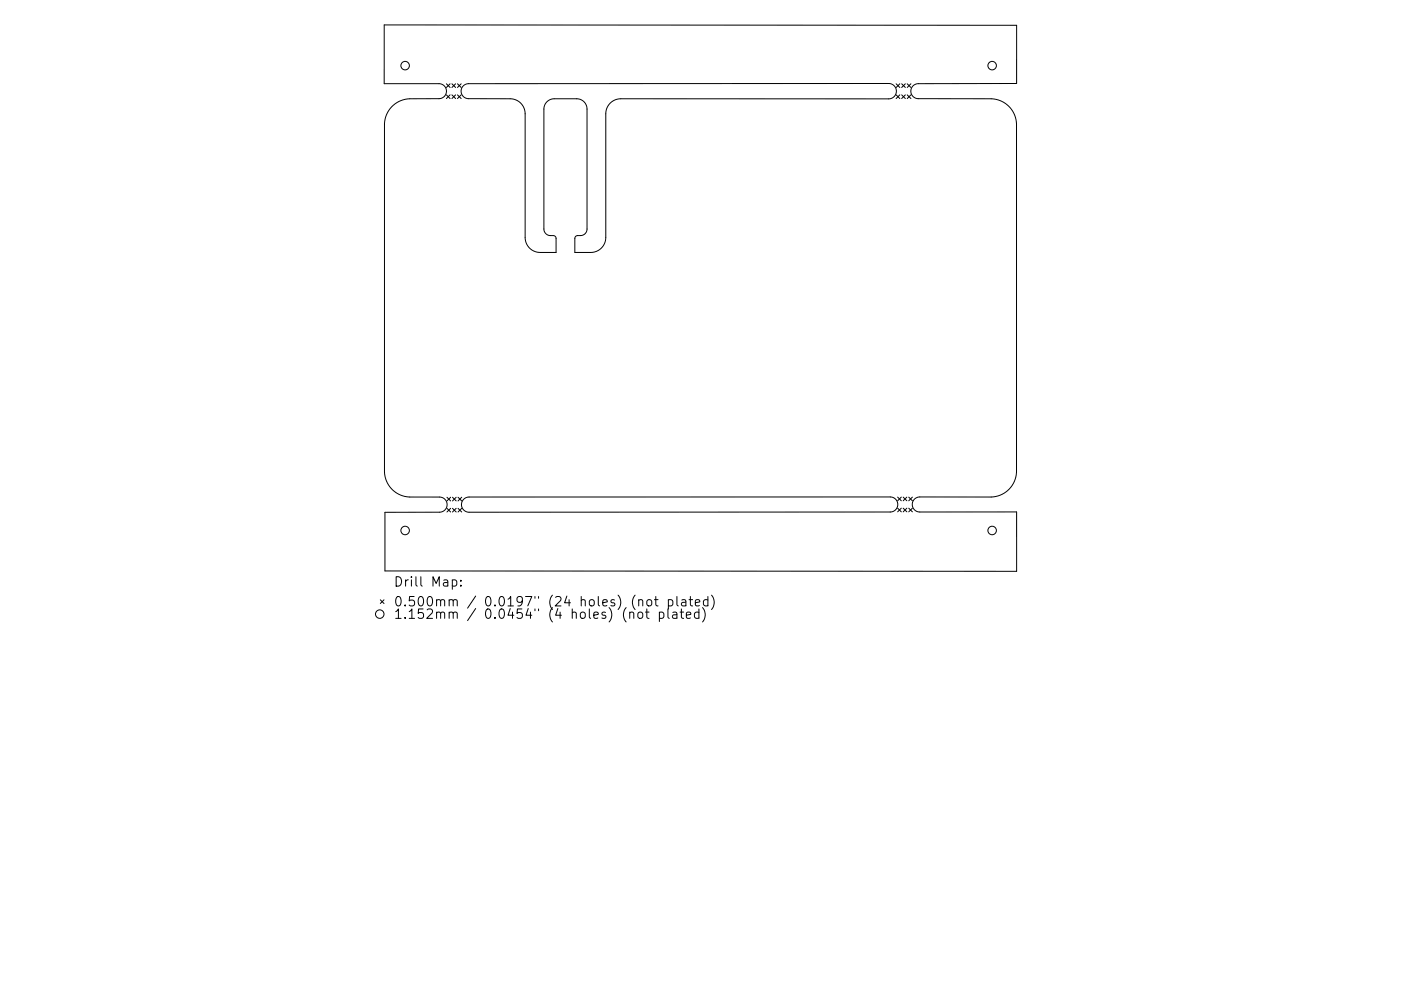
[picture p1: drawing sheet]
<svg xmlns="http://www.w3.org/2000/svg" width="297mm" height="210mm" viewBox="0 0 297 210" stroke-linecap="round" stroke-linejoin="round" font-family="sans-serif">
<defs><g id="words">
<g font-size="2.8">
<text x="83.4" y="124.5">Drill Map:</text>
<text x="83.4" y="128.7">0.500mm / 0.0197&quot; (24 holes) (not plated)</text>
<text x="83.4" y="131.3">1.152mm / 0.0454&quot; (4 holes) (not plated)</text>
</g>
</g></defs>
<g fill="none" stroke="#000" stroke-width=".21">
<path d="M81.5 5.3l134 .1v12.3l-20.8 .1a1.59 1.59 0 0 0-1.6 1.5 1.59 1.59 0 0 0 1.6 1.6l15.5 .1a5.5 5.5 0 0 1 5.3 5.3v73.8a5.5 5.5 0 0 1-5.3 5.4l-15.2-.1a1.6 1.6 0 0 0-1.6 1.6 1.6 1.6 0 0 0 1.6 1.6h20.5v12.6l-133.9-.1v-12.4h11.6a1.61 1.61 0 0 0 1.6-1.6 1.61 1.61 0 0 0-1.6-1.6h-6.3a5.5 5.5 0 0 1-5.4-5.4v-73.8a5.5 5.5 0 0 1 5.4-5.3l6.2-.1a1.59 1.59 0 0 0 1.6-1.6 1.59 1.59 0 0 0-1.6-1.5h-11.6zM94.6 17.8l.8 .8M95.4 17.8l-.8 .8M95.8 17.8l.8 .8M96.6 17.8l-.8 .8M97 17.8l.8 .8M97.8 17.8l-.8 .8M98.2 18.2l.5-.3 .7-.1 89-.1a1.63 1.63 0 0 1 1.7 1.6 1.63 1.63 0 0 1-1.7 1.7h-56.8a3.2 3.2 0 0 0-3.2 3.1v26.3a3.2 3.2 0 0 1-3.1 3.2h-3.4v-3.2l.4-.4h.8a1.39 1.39 0 0 0 1.4-1.4v-25.5a2.19 2.19 0 0 0-2.2-2.1h-4.8a2.19 2.19 0 0 0-2.2 2.1v25.5a1.39 1.39 0 0 0 1.4 1.4h.8l.4 .4v3.2h-3.4a3.2 3.2 0 0 1-3.2-3.2v-26.3a3.2 3.2 0 0 0-3.1-3.1l-8.8-.1a1.59 1.59 0 0 1-1.5-.9 1.59 1.59 0 0 1 .3-1.8zM190 17.8l.8 .8M190.8 17.8l-.8 .8M191.2 17.8l.8 .8M192 17.8l-.8 .8"/>
<path d="M192.3 17.8l.8 .8M193.1 17.8l-.8 .8M94.6 20.1l.8 .8M95.4 20.1l-.8 .8M95.8 20.1l.8 .8M96.6 20.1l-.8 .8M97 20.1l.8 .8M97.8 20.1l-.8 .8M190 20.1l.8 .8M190.8 20.1l-.8 .8M191.2 20.1l.8 .8M192 20.1l-.8 .8"/>
<path d="M192.3 20.1l.8 .8M193.1 20.1l-.8 .8M94.8 105.5l.7 .8M94.8 107.8l.7 .8M95.5 105.5l-.7 .8M95.5 107.8l-.7 .8M95.9 105.5l.8 .8M95.9 107.8l.8 .8M96.7 105.5l-.8 .8M96.7 107.8l-.8 .8M97.1 107.8l.8 .8M97.1 105.5l.8 .8"/>
<path d="M97.9 105.5l-.8 .8M97.9 107.8l-.8 .8M98.3 105.9l.5-.3 .7-.1 89.3-.1a1.6 1.6 0 0 1 1.5 1.6 1.6 1.6 0 0 1-1.6 1.6l-89.2 .1a1.61 1.61 0 0 1-1.5-1 1.61 1.61 0 0 1 .3-1.8zM190.3 105.5l.8 .8M190.3 107.8l.8 .8M191.1 105.5l-.8 .8M191.1 107.8l-.8 .8M191.5 105.5l.8 .8M191.5 107.8l.8 .8M192.3 105.5l-.8 .8M192.3 107.8l-.8 .8M192.7 107.8l.7 .8"/>
<path d="M192.7 105.5l.7 .8M193.4 105.5l-.7 .8M193.4 107.8l-.7 .8M80.6 127.3l.8 .7M81.4 127.3l-.8 .7M95.9 123.1l.6-.1 .4 .4v.6l-.2 .3h-.8M97.7 124.2v.2M97.7 123.1v.2M133.5 130.1l.3-.2 .5 .1 .1 1.2M135.3 130.1a.54 .54 0 0 1 .6-.2 .54 .54 0 0 1 .4 .3l-.1 .8a.54 .54 0 0 1-.6 .2 .54 .54 0 0 1-.4-.4zM135.4 127.4l.3-.2 .5 .1 .1 1.3M136.9 129.9h.7"/>
<path d="M137.1 129.2v1.7l.1 .2 .4 .1M137.2 127.4l.3-.2a.54 .54 0 0 1 .7 .4l-.1 .8a.54 .54 0 0 1-.5 .2 .54 .54 0 0 1-.5-.4zM138.8 127.2h.7M139 126.6v1.7l.1 .2 .4 .1M139.8 130l.6-.1 .4 .3v.6l-.2 .3h-.8M139.8 129.9v2M141.6 129.2v1.7l.3 .3M141.7 127.3l.6-.1 .4 .4v.6l-.2 .3h-.8M141.7 127.2v2M142.7 130h.7l.1 1.2M143.5 126.6v1.7l.3 .3M143.5 130.3l-.6 .1a.39 .39 0 0 0-.3 .4 .39 .39 0 0 0 .3 .4l.6-.1"/>
<path d="M144.2 129.9h.7M144.5 129.2v1.7l.1 .2 .3 .1M144.6 127.3h.7l.1 1.3M145.4 127.7l-.6 .1a.39 .39 0 0 0-.3 .4 .39 .39 0 0 0 .3 .4l.6-.1M145.5 130.5l1-.2-.1-.3-.6-.1-.3 .2 .1 1h.8M146.1 127.2h.8M146.4 126.6v1.7l.1 .2 .4 .1M147.4 127.9l1-.2-.1-.4-.6-.1-.3 .3 .1 1h.8M148.2 130l-.6-.1-.4 .3v.6l.2 .3h.8M148.2 129.2v2M148.9 128.9a2.29 2.29 0 0 1 0 3.1M150.1 127.3l-.6-.1-.4 .4v.6l.2 .3h.8"/>
<path d="M150.1 126.6v2M150.9 126.3a2.29 2.29 0 0 1 0 3"/>
<circle cx="85.9" cy="13.9" r=".9"/>
<circle cx="210.4" cy="13.9" r=".9"/>
<circle cx="85.9" cy="112.6" r=".9"/>
<circle cx="210.4" cy="112.6" r=".9"/>
<circle cx="80.5" cy="130.3" r=".9"/>
</g>
<use href="#words"/>
</svg>
